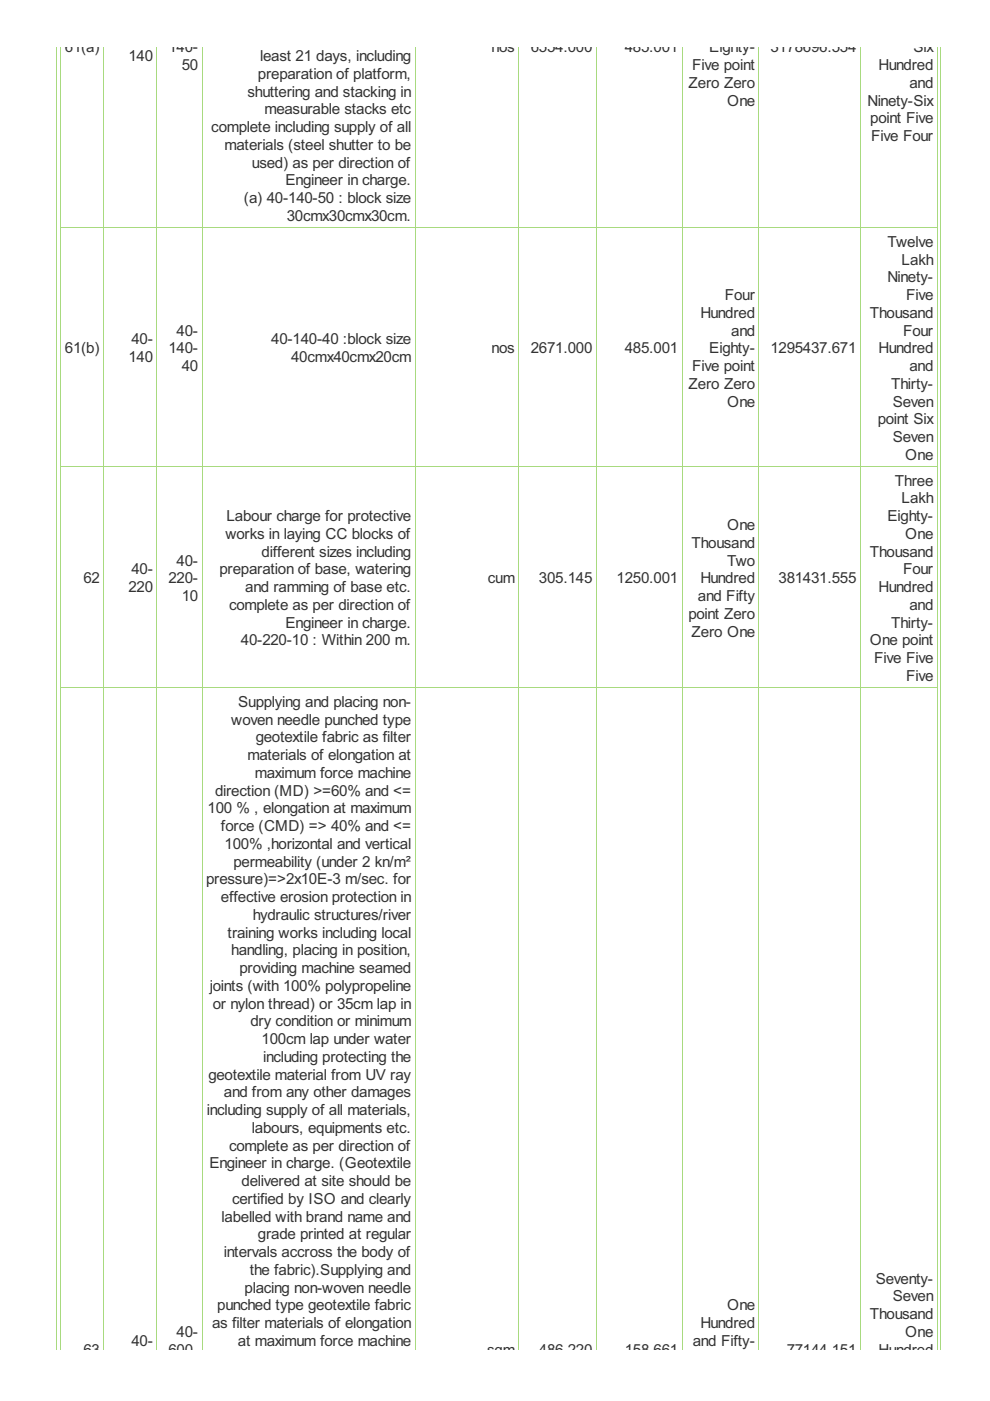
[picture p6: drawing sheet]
<svg xmlns="http://www.w3.org/2000/svg" width="210mm" height="297mm" viewBox="0 0 210 297" stroke-linecap="round" stroke-linejoin="round" font-family="sans-serif">
<defs><g id="words">
<g font-size="3.6" fill="#333">
<text x="13.8" y="11.1">61(a)</text>
<text x="35.7" y="11.1">140-</text>
<text x="104.2" y="11.1">nos</text>
<text x="112.5" y="11.1">6554.000</text>
<text x="132.5" y="11.1">485.001</text>
<text x="150.4" y="11.1">Eighty-</text>
<text x="163.3" y="11.1">3178696.554</text>
<text x="193.7" y="11.1">Six</text>
<text x="27.2" y="13">140</text>
<text x="38.5" y="14.9">50</text>
<text x="54.7" y="16.7">preparation of platform,</text>
<text x="55.2" y="13">least 21 days, including</text>
<text x="146.8" y="14.9">Five point</text>
<text x="186.3" y="14.9">Hundred</text>
<text x="52.5" y="20.5">shuttering and stacking in</text>
<text x="146" y="18.6">Zero Zero</text>
<text x="154.2" y="22.4">One</text>
<text x="183.9" y="22.4">Ninety-Six</text>
<text x="192.8" y="18.6">and</text>
<text x="44.8" y="28">complete including supply of all</text>
<text x="56.1" y="24.3">measurable stacks etc</text>
<text x="184.5" y="26.1">point Five</text>
<text x="184.7" y="29.9">Five Four</text>
<text x="47.6" y="31.8">materials (steel shutter to be</text>
<text x="53.4" y="35.6">used) as per direction of</text>
<text x="60.5" y="39.3">Engineer in charge.</text>
<text x="51.7" y="43.1">(a) 40-140-50 : block size</text>
<text x="60.8" y="46.8">30cmx30cmx30cm.</text>
<text x="188.2" y="52.3">Twelve</text>
<text x="188.2" y="59.9">Ninety-</text>
<text x="191.2" y="56.1">Lakh</text>
<text x="153.7" y="63.6">Four</text>
<text x="192.1" y="63.6">Five</text>
<text x="37.4" y="71.1">40-</text>
<text x="148.5" y="67.4">Hundred</text>
<text x="155" y="71.1">and</text>
<text x="184.4" y="67.4">Thousand</text>
<text x="191.5" y="71.1">Four</text>
<text x="13.8" y="74.9">61(b)</text>
<text x="27.2" y="76.8">140</text>
<text x="27.9" y="73">40-</text>
<text x="35.7" y="74.9">140-</text>
<text x="57.5" y="73">40-140-40 :block size</text>
<text x="61.7" y="76.8">40cmx40cmx20cm</text>
<text x="104.2" y="74.9">nos</text>
<text x="112.5" y="74.9">2671.000</text>
<text x="132.5" y="74.9">485.001</text>
<text x="150.4" y="74.9">Eighty-</text>
<text x="163.3" y="74.9">1295437.671</text>
<text x="186.3" y="74.9">Hundred</text>
<text x="38.5" y="78.7">40</text>
<text x="146" y="82.4">Zero Zero</text>
<text x="146.8" y="78.7">Five point</text>
<text x="189" y="82.4">Thirty-</text>
<text x="192.8" y="78.7">and</text>
<text x="154.2" y="86.2">One</text>
<text x="186.1" y="90">point Six</text>
<text x="189.3" y="86.2">Seven</text>
<text x="189.3" y="93.7">Seven</text>
<text x="191.9" y="97.5">One</text>
<text x="189.7" y="103">Three</text>
<text x="191.2" y="106.7">Lakh</text>
<text x="48" y="110.5">Labour charge for protective</text>
<text x="154.2" y="112.4">One</text>
<text x="188.2" y="110.5">Eighty-</text>
<text x="37.4" y="119.9">40-</text>
<text x="47.8" y="114.3">works in laying CC blocks of</text>
<text x="55.5" y="118">different sizes including</text>
<text x="146.6" y="116.1">Thousand</text>
<text x="154.2" y="119.9">Two</text>
<text x="184.4" y="118">Thousand</text>
<text x="191.9" y="114.3">One</text>
<text x="17.7" y="123.7">62</text>
<text x="27.2" y="125.6">220</text>
<text x="27.9" y="121.8">40-</text>
<text x="35.7" y="123.7">220-</text>
<text x="46.5" y="121.8">preparation of base, watering</text>
<text x="52" y="125.6">and ramming of base etc.</text>
<text x="103.4" y="123.7">cum</text>
<text x="114.3" y="123.7">305.145</text>
<text x="130.7" y="123.7">1250.001</text>
<text x="148.5" y="123.7">Hundred</text>
<text x="165.1" y="123.7">381431.555</text>
<text x="186.3" y="125.6">Hundred</text>
<text x="191.5" y="121.8">Four</text>
<text x="38.5" y="127.4">10</text>
<text x="48.6" y="129.3">complete as per direction of</text>
<text x="145.9" y="131.2">point Zero</text>
<text x="148" y="127.4">and Fifty</text>
<text x="192.8" y="129.3">and</text>
<text x="51.1" y="136.8">40-220-10 : Within 200 m.</text>
<text x="60.5" y="133.1">Engineer in charge.</text>
<text x="146.6" y="135">Zero One</text>
<text x="184.4" y="136.8">One point</text>
<text x="189" y="133.1">Thirty-</text>
<text x="185.4" y="140.6">Five Five</text>
<text x="50.5" y="149.9">Supplying and placing non-</text>
<text x="192.1" y="144.4">Five</text>
<text x="49" y="153.6">woven needle punched type</text>
<text x="52.5" y="161.2">materials of elongation at</text>
<text x="54.2" y="157.4">geotextile fabric as filter</text>
<text x="54.1" y="164.9">maximum force machine</text>
<text x="44" y="172.4">100 % , elongation at maximum</text>
<text x="45.6" y="168.7">direction (MD) &gt;=60% and &lt;=</text>
<text x="46.8" y="176.2">force (CMD) =&gt; 40% and &lt;=</text>
<text x="47.6" y="180">100% ,horizontal and vertical</text>
<text x="49.5" y="183.7">permeability (under 2 kn/m²</text>
<text x="43.7" y="187.5">pressure)=&gt;2x10E-3 m/sec. for</text>
<text x="46.8" y="191.3">effective erosion protection in</text>
<text x="53.6" y="195">hydraulic structures/river</text>
<text x="48.3" y="198.8">training works including local</text>
<text x="49" y="202.6">handling, placing in position,</text>
<text x="50.8" y="206.3">providing machine seamed</text>
<text x="44.5" y="210.1">joints (with 100% polypropeline</text>
<text x="45.1" y="213.8">or nylon thread) or 35cm lap in</text>
<text x="53.1" y="217.6">dry condition or minimum</text>
<text x="55.5" y="221.4">100cm lap under water</text>
<text x="55.8" y="225.1">including protecting the</text>
<text x="44.2" y="228.9">geotextile material from UV ray</text>
<text x="47.5" y="232.7">and from any other damages</text>
<text x="43.9" y="236.4">including supply of all materials,</text>
<text x="48.6" y="243.9">complete as per direction of</text>
<text x="53.4" y="240.2">labours, equipments etc.</text>
<text x="44.4" y="247.7">Engineer in charge. (Geotextile</text>
<text x="51.2" y="251.5">delivered at site should be</text>
<text x="49.2" y="255.2">certified by ISO and clearly</text>
<text x="47" y="259">labelled with brand name and</text>
<text x="54.7" y="262.8">grade printed at regular</text>
<text x="47.5" y="266.5">intervals accross the body of</text>
<text x="51.9" y="274.1">placing non-woven needle</text>
<text x="53" y="270.3">the fabric).Supplying and</text>
<text x="185.7" y="272.2">Seventy-</text>
<text x="189.3" y="275.9">Seven</text>
<text x="45" y="281.6">as filter materials of elongation</text>
<text x="46.1" y="277.8">punched type geotextile fabric</text>
<text x="148.5" y="281.6">Hundred</text>
<text x="154.2" y="277.8">One</text>
<text x="184.4" y="279.7">Thousand</text>
<text x="17.7" y="287.2">63</text>
<text x="27.9" y="285.3">40-</text>
<text x="35.7" y="287.2">600-</text>
<text x="37.4" y="283.5">40-</text>
<text x="50.4" y="285.3">at maximum force machine</text>
<text x="103.3" y="287.2">sqm</text>
<text x="114.3" y="287.2">486.220</text>
<text x="132.5" y="287.2">158.661</text>
<text x="146.9" y="285.3">and Fifty-</text>
<text x="166.8" y="287.2">77144.151</text>
<text x="186.3" y="287.2">Hundred</text>
<text x="191.9" y="283.5">One</text>
</g>
</g></defs>
<g fill="none" stroke="#a8da7f" stroke-width=".21">
<path d="M12 9.9v276.3M12.9 9.9v276.3M22 9.9v276.3M33.3 9.9v276.3M42.8 9.9v276.3M88 9.9v276.3M110 9.9v276.3M126.4 9.9v276.3M144.6 9.9v276.3M160.9 9.9v276.3M182.4 9.9v276.3M198.7 9.9v276.3"/>
<path d="M199.5 9.9v276.3M12.8 48.3h186M12.8 99h186M12.8 145.9h186"/>
</g>
<use href="#words"/>
</svg>
